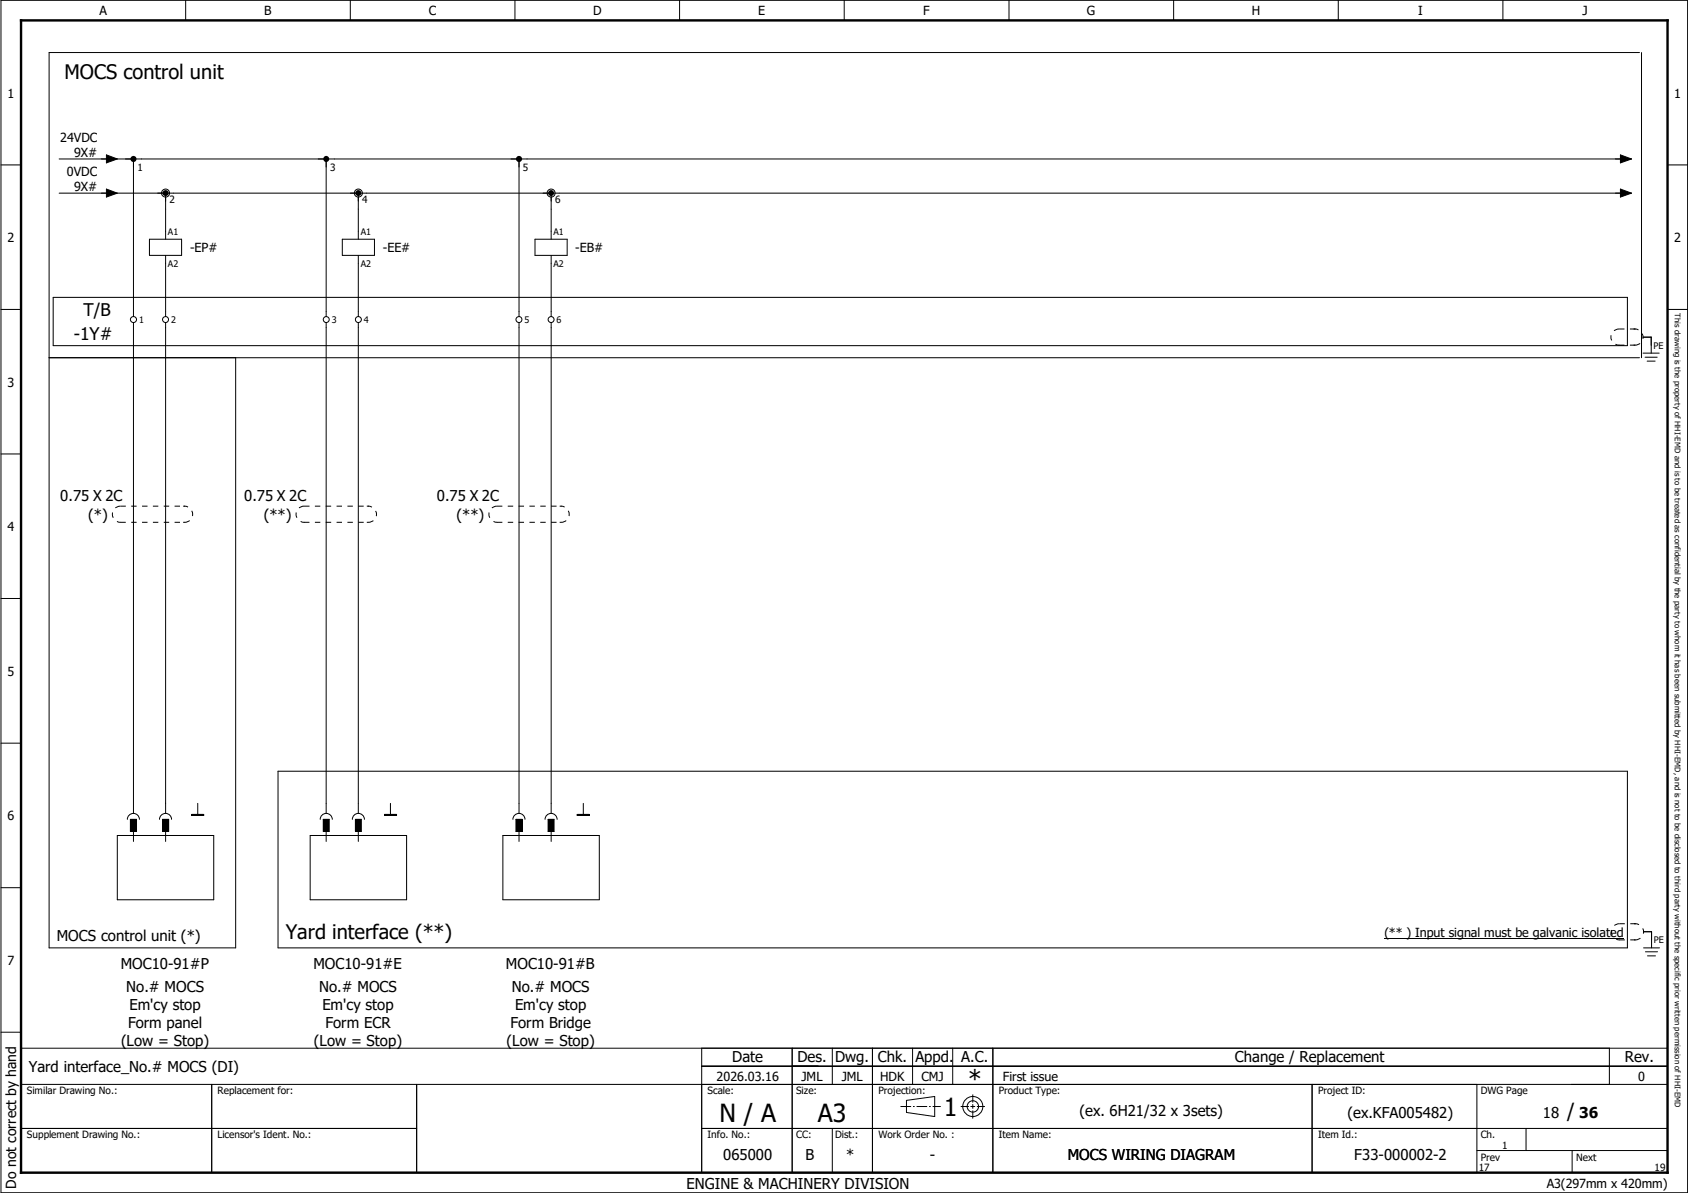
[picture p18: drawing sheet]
<svg xmlns="http://www.w3.org/2000/svg" width="420mm" height="297mm" viewBox="0 0 420 297" stroke-linecap="round" stroke-linejoin="round" font-family="sans-serif">
<defs><g id="words">
<g font-size="6.2">
<text x="240.9" y="270.9">*</text>
<text x="179.1" y="279.4">N / A</text>
<text x="203.6" y="279.4">A3</text>
<text x="234.9" y="278">1</text>
</g>
<g font-size="5">
<text x="16.1" y="19.6">MOCS control unit</text>
<text x="71.1" y="233.8">Yard interface (**)</text>
<text x="390.1" y="278.5">/</text>
</g>
<g font-size="4.3">
<text x="20.8" y="78.7">T/B</text>
<text x="18.4" y="84.8">-1Y#</text>
</g>
<g font-size="3.7">
<text x="15" y="124.7">0.75 X 2C</text>
<text x="60.8" y="124.7">0.75 X 2C</text>
<text x="108.7" y="124.7">0.75 X 2C</text>
<text x="22" y="129.4">(*)</text>
<text x="65.6" y="129.4">(**)</text>
<text x="113.7" y="129.4">(**)</text>
<text x="14.2" y="234.2">MOCS control unit (*)</text>
<text x="30" y="241.4">MOC10-91#P</text>
<text x="78" y="241.4">MOC10-91#E</text>
<text x="125.9" y="241.4">MOC10-91#B</text>
<text x="31.4" y="246.9">No.# MOCS</text>
<text x="32.2" y="251.4">Em'cy stop</text>
<text x="79.4" y="246.9">No.# MOCS</text>
<text x="80.3" y="251.4">Em'cy stop</text>
<text x="127.4" y="246.9">No.# MOCS</text>
<text x="128.2" y="251.4">Em'cy stop</text>
<text x="31.9" y="255.9">Form panel</text>
<text x="81" y="255.9">Form ECR</text>
<text x="127.1" y="255.9">Form Bridge</text>
<text x="30.1" y="260.3">(Low = Stop)</text>
<text x="78.1" y="260.3">(Low = Stop)</text>
<text x="126.1" y="260.3">(Low = Stop)</text>
<text x="7.2" y="267">Yard interface_No.# MOCS (DI)</text>
<text x="182.3" y="264.5">Date</text>
<text x="198.5" y="264.5">Des. Dwg. Chk. Appd. A.C.</text>
<text x="307.4" y="264.5">Change / Replacement</text>
<text x="404.4" y="264.5">Rev.</text>
<text x="268.7" y="278">(ex. 6H21/32 x 3sets)</text>
<text x="335.4" y="278.5">(ex.KFA005482)</text>
<text x="384" y="278.5">18</text>
<text x="393.1" y="278.5">36</text>
<text x="180" y="288.9">065000</text>
<text x="200.5" y="288.9">B</text>
<text x="210.6" y="288.9">*</text>
<text x="231.5" y="288.9">-</text>
<text x="265.8" y="288.9">MOCS WIRING DIAGRAM</text>
<text x="337.1" y="288.9">F33-000002-2</text>
<text x="170.9" y="296">ENGINE &amp; MACHINERY DIVISION</text>
</g>
<text font-size="3.5" x="4" y="296" transform="rotate(-90 4 296)">Do not correct by hand</text>
<g font-size="3.1">
<text x="24.8" y="3.8">A</text>
<text x="65.8" y="3.8">B</text>
<text x="106.8" y="3.8">C</text>
<text x="147.6" y="3.8">D</text>
<text x="188.8" y="3.8">E</text>
<text x="229.8" y="3.8">F</text>
<text x="270.5" y="3.8">G</text>
<text x="311.6" y="3.8">H</text>
<text x="353" y="3.8">I</text>
<text x="393.9" y="3.8">J</text>
<text x="1.9" y="24.3">1</text>
<text x="416.7" y="24.3">1</text>
<text x="15" y="35.4">24VDC</text>
<text x="18.4" y="39.2">9X#</text>
<text x="16.7" y="43.9">0VDC</text>
<text x="18.4" y="47.6">9X#</text>
<text x="1.9" y="60.3">2</text>
<text x="47.3" y="62.8">-EP#</text>
<text x="95.3" y="62.8">-EE#</text>
<text x="143.2" y="62.8">-EB#</text>
<text x="416.7" y="60.3">2</text>
<text x="1.9" y="96.3">3</text>
<text x="1.9" y="132.2">4</text>
<text x="1.9" y="168.2">5</text>
<text x="1.9" y="204.2">6</text>
<text x="344.6" y="233.3">(** ) Input signal must be galvanic isolated</text>
<text x="1.9" y="240.2">7</text>
<text x="178.4" y="269.2">2026.03.16</text>
<text x="199.5" y="269.2">JML</text>
<text x="209.5" y="269.2">JML</text>
<text x="219.1" y="269.2">HDK</text>
<text x="229.4" y="269.2">CMJ</text>
<text x="249.6" y="269.2">First issue</text>
<text x="407.7" y="269.2">0</text>
<text x="385" y="295.7">A3(297mm x 420mm)</text>
</g>
<g font-size="2.5">
<text x="34.2" y="42.5">1</text>
<text x="82.2" y="42.5">3</text>
<text x="130.2" y="42.5">5</text>
<text x="42.2" y="50.5">2</text>
<text x="90.2" y="50.5">4</text>
<text x="138.2" y="50.5">6</text>
<text x="6.7" y="272.5">Similar Drawing No.:</text>
<text x="54.2" y="272.5">Replacement for:</text>
<text x="176.1" y="272.5">Scale:</text>
<text x="198.2" y="272.5">Size:</text>
<text x="218.6" y="272.5">Projection:</text>
<text x="248.6" y="272.5">Product Type:</text>
<text x="328.1" y="272.5">Project ID:</text>
<text x="368.6" y="272.5">DWG Page</text>
<text x="6.7" y="283.5">Supplement Drawing No.:</text>
<text x="54.2" y="283.5">Licensor's Ident. No.:</text>
<text x="176.1" y="283.5">Info. No.:</text>
<text x="198.2" y="283.5">CC:</text>
<text x="207.9" y="283.5">Dist.:</text>
<text x="218.6" y="283.5">Work Order No. :</text>
<text x="248.6" y="283.5">Item Name:</text>
<text x="328.1" y="283.5">Item Id.:</text>
<text x="368.6" y="283.5">Ch.</text>
<text x="373.9" y="286">1</text>
<text x="368.1" y="291.5">17</text>
<text x="368.6" y="289">Prev</text>
<text x="392.3" y="289">Next</text>
<text x="411.9" y="291.5">19</text>
</g>
<g font-size="2.2">
<text x="41.8" y="58.5">A1</text>
<text x="89.8" y="58.5">A1</text>
<text x="137.8" y="58.5">A1</text>
<text x="41.8" y="66.4">A2</text>
<text x="89.8" y="66.4">A2</text>
<text x="137.8" y="66.4">A2</text>
<text x="34.6" y="80.4">1</text>
<text x="42.6" y="80.4">2</text>
<text x="82.6" y="80.4">3</text>
<text x="90.6" y="80.4">4</text>
<text x="130.5" y="80.4">5</text>
<text x="138.5" y="80.4">6</text>
<text x="411.6" y="86.8">PE</text>
<text x="411.7" y="234.9">PE</text>
</g>
<text font-size="1.9" x="416.9" y="78" transform="rotate(90 416.9 78)">This drawing is the property of HHI-EMD and is to be treated as confidential by the party to whom it has been submitted by HHI-EMD, and is not to be disclosed to third party without the specific prior written permission of HHI-EMD</text>
</g></defs>
<path d="M297.3 0l-297.1 297.1M.2 226.9l99.2 70.1M.1 286.9l10.2 10.2" fill="none" stroke="#fff" stroke-width=".25"/>
<g fill="none" stroke="#000" stroke-width=".25">
<path d="M.2 .1h419.9v296.9h-419.9zM46.2 .1v5M87.2 .1v5M128.2 .1v5M169.2 .1v5M210.1 .1v5M251.2 .1v5M292.1 .1v5M333.1 .1v5M374.1 .1v5M408.1 13.1h-395.9v222.9h46.5v-146.9M408.6 13.1v76"/>
<path d="M14.7 39.6h391.4M26.5 38.6l2.7 1-2.7 1zM33.2 39.6v39.2M81.2 39.6v39.2M129.2 39.6v39.2M403.3 38.6l2.8 1-2.8 1zM.2 41.1h5M14.7 48.1h391.4M26.5 47.1l2.7 1-2.7 1zM37.2 59.6h8v4h-8zM41.2 48.1v11.5M85.2 59.6h8v4h-8z"/>
<path d="M89.2 48.1v11.5M133.2 59.6h8v4h-8zM137.2 48.1v11.5M403.3 47.1l2.8 1-2.8 1zM415.1 41.1h5M.2 77h5M13.2 74h391.9v12.1h-391.9zM41.2 63.6v15.2M89.2 63.6v15.2M137.2 63.6v15.2M415.1 77h5M12.2 89.1h395.9"/>
<path d="M33.2 80.3v122.2M41.2 80.3v122.2M81.2 80.3v122.2M89.2 80.3v122.2M129.2 80.3v122.2M137.2 80.3v122.2M409 83.9h2v4M409 87.9h4M409.5 88.9h3M410 89.9h2M.2 113h5M.2 149h5"/>
<path d="M.2 185h5M69.2 192h335.9v44h-335.9zM29.2 208h24v16h-24zM31.7 204a1.5 1.5 0 0 1 1.5-1.5 1.5 1.5 0 0 1 1.5 1.5M32.5 204h1.5v3h-1.5zM33.2 207v2.5M39.7 204a1.5 1.5 0 0 1 1.5-1.5 1.5 1.5 0 0 1 1.5 1.5M40.5 204h1.5v3h-1.5zM41.2 207v2.5M47.7 202.8h3v.2h-3zM47.7 202.9h3M49.2 200v2.8"/>
<path d="M77.2 208h24v16h-24zM79.7 204a1.5 1.5 0 0 1 1.5-1.5 1.5 1.5 0 0 1 1.5 1.5M80.5 204h1.4v3h-1.4zM81.2 207v2.5M87.7 204a1.5 1.5 0 0 1 1.5-1.5 1.5 1.5 0 0 1 1.5 1.5M88.5 204h1.4v3h-1.4zM89.2 207v2.5M95.7 202.8h3v.2h-3zM95.7 202.9h3M97.2 200v2.8M125.2 208h24v16h-24zM127.7 204a1.5 1.5 0 0 1 1.5-1.5 1.5 1.5 0 0 1 1.5 1.5"/>
<path d="M128.4 204h1.6v3h-1.6zM129.2 207v2.5M135.7 204a1.5 1.5 0 0 1 1.5-1.5 1.5 1.5 0 0 1 1.5 1.5M136.4 204h1.5v3h-1.5zM137.2 207v2.5M143.7 202.8h3v.2h-3zM143.7 202.9h3M145.2 200v2.8M.2 221h5M344.6 233.7h59.6M409.1 232h2v4M409.1 236h4"/>
<path d="M409.6 237h3M410.1 238h2M.2 257h5M5.2 261h409.9M52.7 270v22M103.7 270v22M174.7 261v31M174.7 265.5h240.4M197.2 261v31M207.2 261v9M217.2 261v31M225.6 274l7.1-1v5l-7.1-1z"/>
<path d="M227.1 261v9M237.1 261v9M241.6 275.5h1M242.1 275v1M247.1 261v31M326.6 270v22M367.6 270v22h-362.4v-22h409.9M400.6 261v9M5.2 281h98.5M174.7 281h240.4M207.2 281v11M367.6 286.5h47.5"/>
<path d="M379.8 281v5.5M391.3 286.5v5.5"/>
<circle cx="41.2" cy="48.1" r=".99"/>
<circle cx="89.2" cy="48.1" r="1"/>
<circle cx="137.2" cy="48.1" r=".99"/>
<circle cx="33.2" cy="79.6" r=".75"/>
<circle cx="41.2" cy="79.6" r=".74"/>
<circle cx="81.2" cy="79.6" r=".74"/>
<circle cx="89.2" cy="79.6" r=".75"/>
<circle cx="129.2" cy="79.6" r=".74"/>
<circle cx="137.2" cy="79.6" r=".74"/>
<circle cx="242.1" cy="275.5" r="2.49"/>
<circle cx="242.2" cy="275.5" r="1.42"/>
</g>
<path d="M5.2 5.1h409.9v286.9h-409.9z" fill="none" stroke="#000" stroke-width=".6"/>
<path d="M224.1 275.5h10M239.1 275.5h2.1M242.1 276.5v2M242.1 272.5v2M243.2 275.5h1.9" fill="none" stroke="#000" stroke-width=".25" stroke-dasharray="2.6 .5 .4 .5" stroke-linecap="butt"/>
<g fill="#000">
<path d="M26.5 38.6l2.7 1-2.7 1zM403.3 38.6l2.8 1-2.8 1zM26.5 47.1l2.7 1-2.7 1zM403.3 47.1l2.8 1-2.8 1zM402.9 85.8l.2 .2-.2 .1zM406.6 85.8l.5 .1-.5 .2zM406.6 81.8h.5v.2h-.5zM406.9 81.8h.1v.2zM29.9 129.9l.2 .1-.1 .2zM45.6 129.9l.5 .1-.5 .2zM45.6 125.9h.4v.3h-.4zM45.9 125.9h.1v.3z"/>
<path d="M75.6 129.9l.2 .2-.2 .1zM91.3 129.9l.5 .1-.5 .2zM91.3 125.9h.5v.3h-.5zM91.6 125.9h.2v.3h-.2zM123.6 129.9l.2 .1-.1 .2zM139.3 129.9l.5 .1-.5 .2zM139.3 125.9h.5v.3h-.5zM139.6 125.9h.1v.3zM403 233.9l.2 .1-.1 .1zM406.7 233.9l.5 .1-.5 .1zM406.7 229.9l.5 .1-.5 .1zM407 229.9h.2v.2z"/>
<path d="M234 275.4l.2 .1zM241 275.4l.2 .1zM242.1 278.3v.3zM242.1 274.3v.2zM245 275.4l.2 .1z"/>
</g>
<g fill="none" stroke="#000" stroke-width=".25" stroke-dasharray="1.3 1.3" stroke-linecap="butt">
<path d="M403 85.9h4M403 81.9h4M403 81.9a2.01 2.01 0 0 0-2 2 2.01 2.01 0 0 0 2 2M407 85.9a2.01 2.01 0 0 0 2-2 2.01 2.01 0 0 0-2-2M30 130h16M30 126h16M30 126a2.01 2.01 0 0 0-2 2 2.01 2.01 0 0 0 2 2M46 130a2.01 2.01 0 0 0 2-2 2.01 2.01 0 0 0-2-2M75.7 130h16M75.7 126h16M75.7 126a2.01 2.01 0 0 0-2 2 2.01 2.01 0 0 0 2 2M91.7 130a2.01 2.01 0 0 0 2-2 2.01 2.01 0 0 0-2-2"/>
<path d="M123.7 130h16M123.7 126h16M123.7 126a2.01 2.01 0 0 0-2 2 2.01 2.01 0 0 0 2 2M139.7 130a2.01 2.01 0 0 0 2-2 2.01 2.01 0 0 0-2-2M403.1 234h4M403.1 230h4M403.1 230a2.01 2.01 0 0 0-2 2 2.01 2.01 0 0 0 2 2M407.1 234a2.01 2.01 0 0 0 2-2 2.01 2.01 0 0 0-2-2"/>
</g>
<g fill="#000">
<path d="M32.7 39a.76 .76 0 0 1 .8-.1 .76 .76 0 0 1 .5 .7h-.8h.8a.76 .76 0 0 1-1.1 .7 .76 .76 0 0 1-.2-1.3z" fill-rule="evenodd"/>
<path d="M80.7 39a.74 .74 0 0 1 .8-.1 .74 .74 0 0 1 .4 .7h-.7h.7a.75 .75 0 0 1-1 .7 .75 .75 0 0 1-.2-1.3z" fill-rule="evenodd"/>
<path d="M128.7 39a.76 .76 0 0 1 .8-.1 .76 .76 0 0 1 .5 .7h-.8h.8a.76 .76 0 0 1-1.1 .7 .76 .76 0 0 1-.2-1.3z" fill-rule="evenodd"/>
<path d="M40.7 47.6a.76 .76 0 0 1 .8-.2 .76 .76 0 0 1 .5 .7h-.8h.8a.75 .75 0 0 1-1.1 .7 .75 .75 0 0 1-.2-1.2z" fill-rule="evenodd"/>
<path d="M88.7 47.6a.75 .75 0 0 1 .8-.2 .75 .75 0 0 1 .4 .7h-.7h.7a.75 .75 0 0 1-1 .7 .75 .75 0 0 1-.2-1.2z" fill-rule="evenodd"/>
<path d="M136.7 47.6a.73 .73 0 0 1 .8-.2 .73 .73 0 0 1 .4 .7h-.7h.7a.74 .74 0 0 1-1 .6 .74 .74 0 0 1-.2-1.1z" fill-rule="evenodd"/>
<path d="M32.5 204h1.5v3h-1.5z" fill-rule="evenodd"/>
<path d="M40.5 204h1.5v3h-1.5z" fill-rule="evenodd"/>
<path d="M80.5 204h1.4v3h-1.4z" fill-rule="evenodd"/>
<path d="M88.5 204h1.4v3h-1.4z" fill-rule="evenodd"/>
<path d="M128.4 204h1.6v3h-1.6z" fill-rule="evenodd"/>
<path d="M136.4 204h1.5v3h-1.5z" fill-rule="evenodd"/>
</g>
<use href="#words"/>
</svg>
